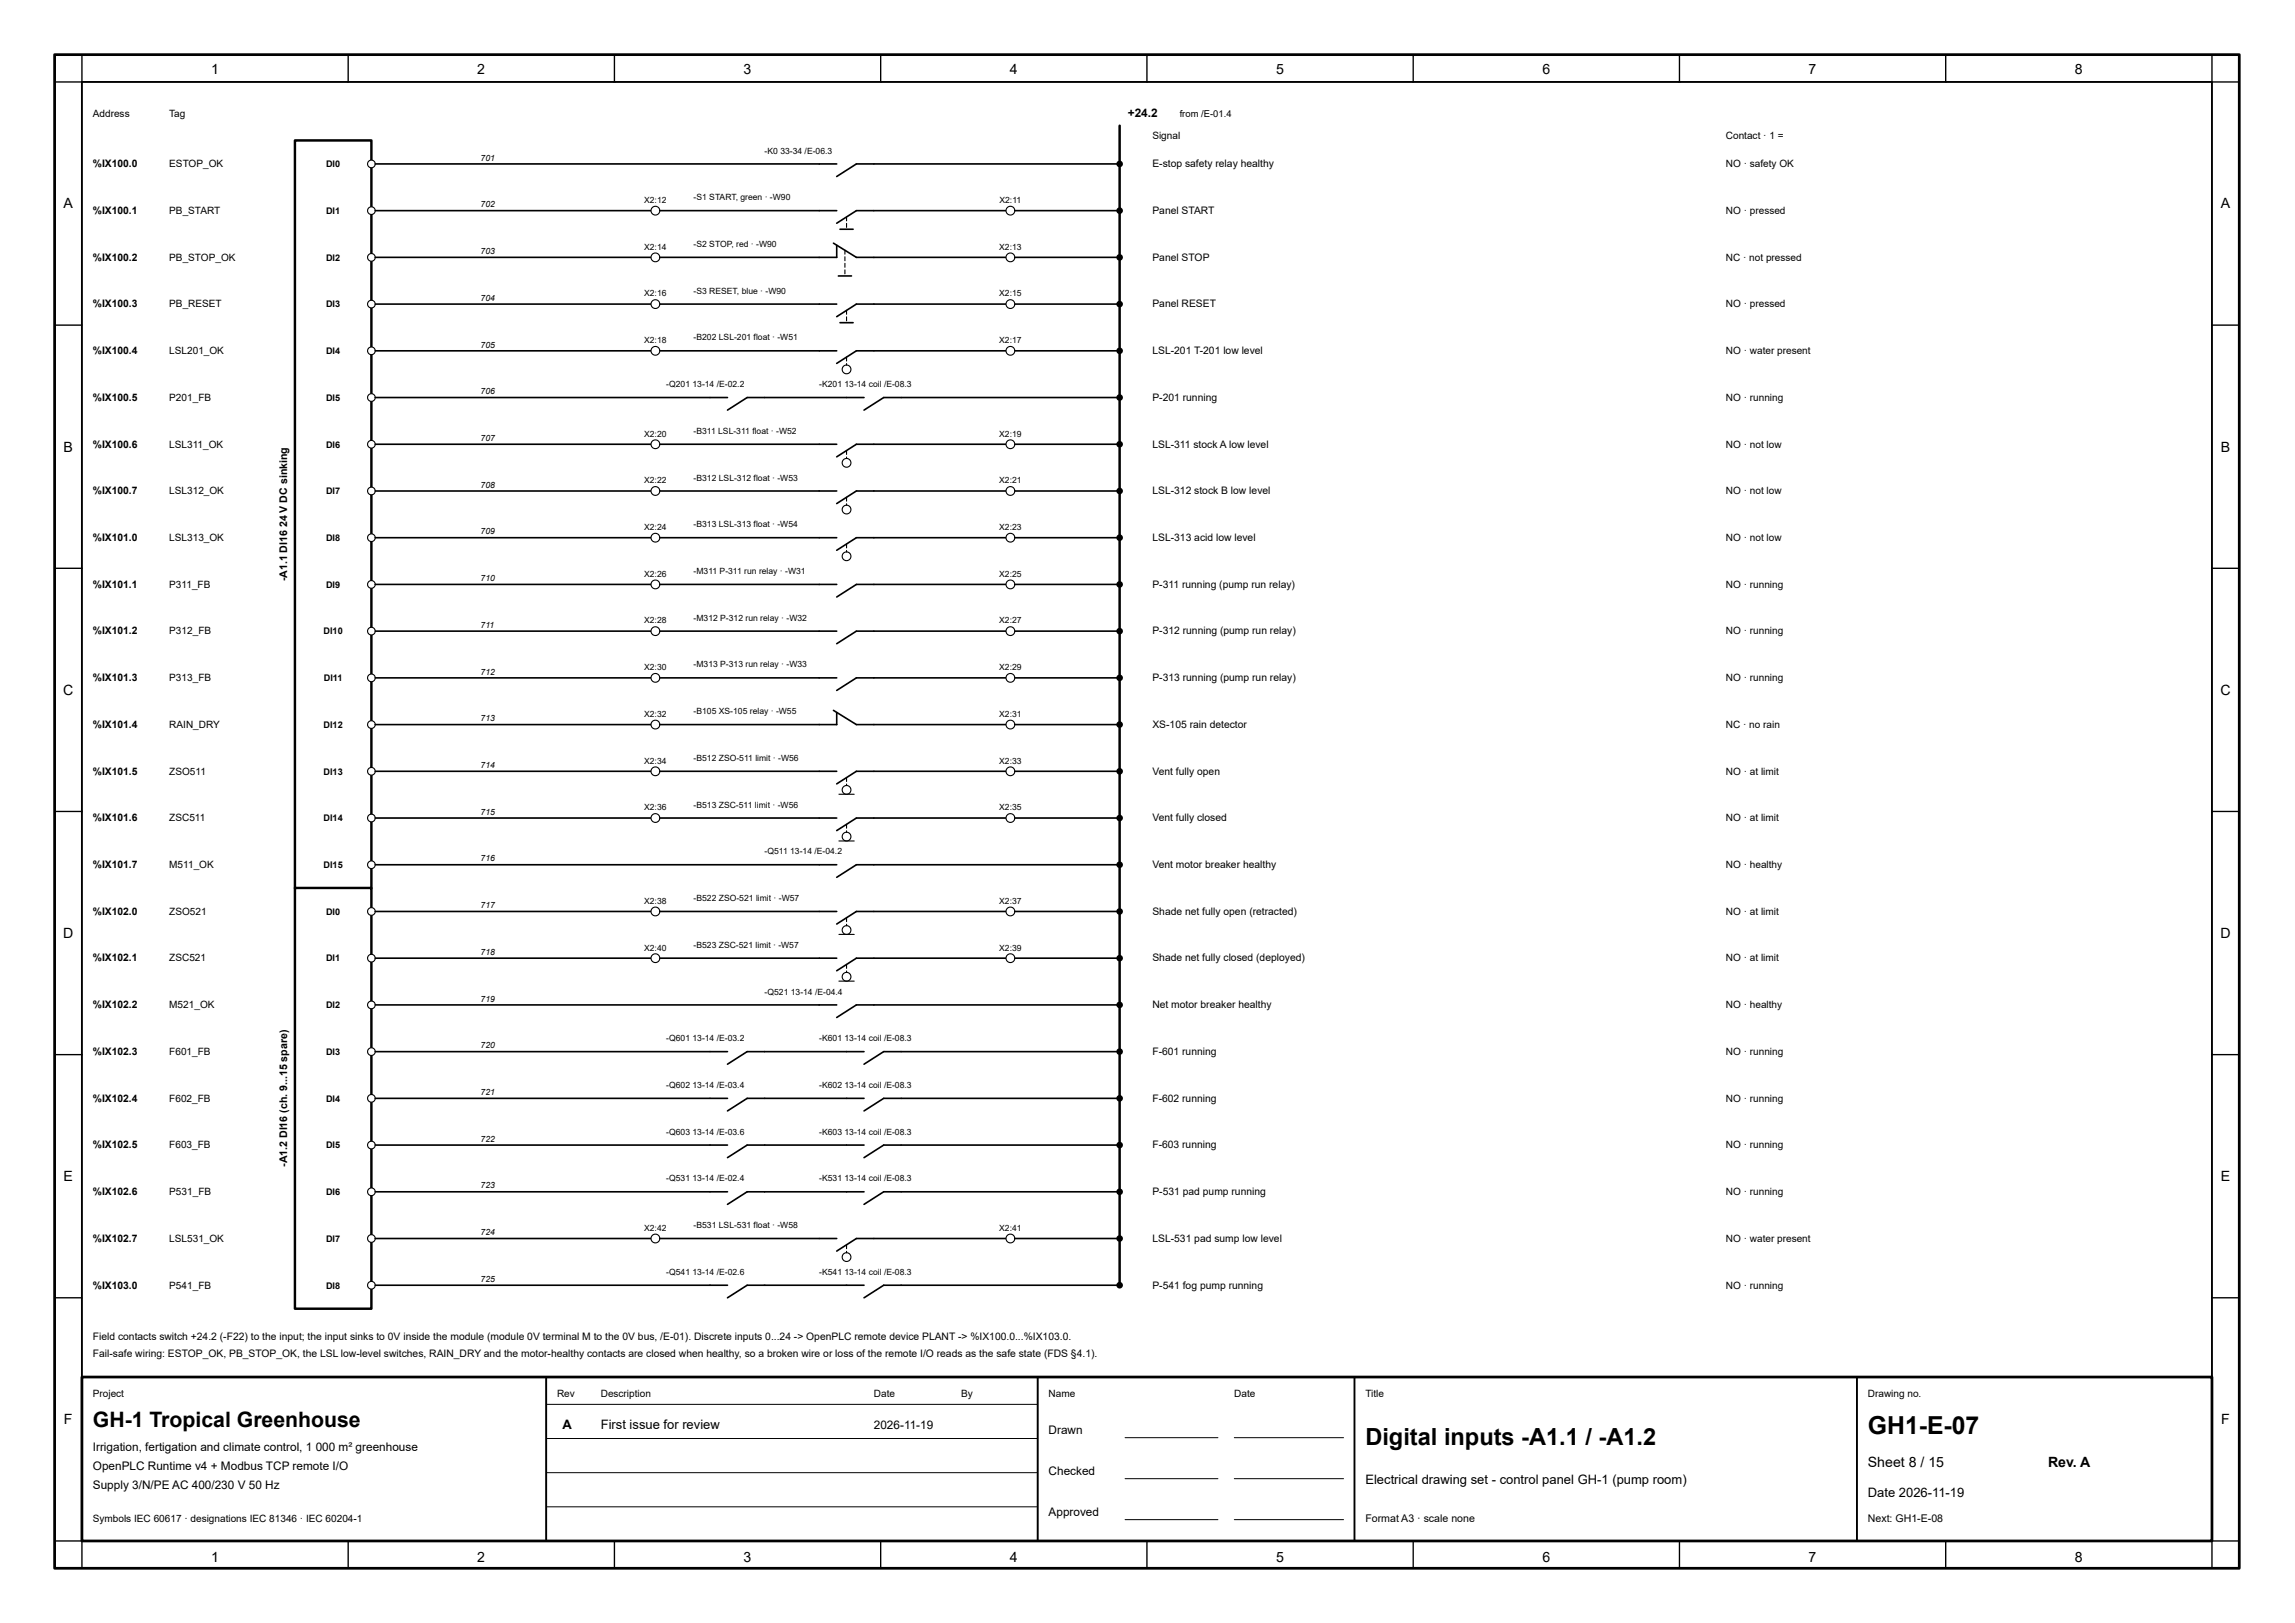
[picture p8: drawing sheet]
<svg xmlns="http://www.w3.org/2000/svg" width="420mm" height="297mm" viewBox="0 0 420 297" stroke-linecap="round" stroke-linejoin="round" font-family="sans-serif">
<defs><g id="words">
<text font-size="4.5" x="342" y="262.5">GH1-E-07</text>
<text font-size="4.3" x="250" y="264.5">Digital inputs -A1.1 / -A1.2</text>
<text font-size="3.9" x="17" y="261.2">GH-1 Tropical Greenhouse</text>
<g font-size="2.6">
<text x="38.7" y="13.6">1</text>
<text x="87.4" y="13.6">2</text>
<text x="136.2" y="13.6">3</text>
<text x="184.9" y="13.6">4</text>
<text x="233.7" y="13.6">5</text>
<text x="282.4" y="13.6">6</text>
<text x="331.2" y="13.6">7</text>
<text x="379.9" y="13.6">8</text>
<text x="11.6" y="38.2">A</text>
<text x="406.6" y="38.2">A</text>
<text x="11.6" y="82.6">B</text>
<text x="406.6" y="82.6">B</text>
<text x="11.6" y="127.1">C</text>
<text x="406.6" y="127.1">C</text>
<text x="11.6" y="171.6">D</text>
<text x="406.6" y="171.6">D</text>
<text x="11.6" y="216.1">E</text>
<text x="406.6" y="216.1">E</text>
<text x="11.7" y="260.6">F</text>
<text x="406.7" y="260.6">F</text>
<text x="342" y="268.5">Sheet 8 / 15</text>
<text x="375" y="268.5">Rev. A</text>
<text x="38.7" y="285.9">1</text>
<text x="87.4" y="285.9">2</text>
<text x="136.2" y="285.9">3</text>
<text x="184.9" y="285.9">4</text>
<text x="233.7" y="285.9">5</text>
<text x="282.4" y="285.9">6</text>
<text x="331.2" y="285.9">7</text>
<text x="379.9" y="285.9">8</text>
</g>
<g font-size="2.4">
<text x="103" y="261.6">A</text>
<text x="110" y="261.6">First issue for review</text>
<text x="250" y="271.5">Electrical drawing set - control panel GH-1 (pump room)</text>
<text x="342" y="274">Date 2026-11-19</text>
</g>
<g font-size="2.2">
<text x="206.5" y="21.4">+24.2</text>
<text x="160" y="261.6">2026-11-19</text>
<text x="192" y="262.5">Drawn</text>
<text x="17" y="265.6">Irrigation, fertigation and climate control, 1</text>
<text x="17" y="269">OpenPLC Runtime v4 + Modbus TCP remote I/O</text>
<text x="57.8" y="265.6">000 m² greenhouse</text>
<text x="192" y="270">Checked</text>
<text x="17" y="272.4">Supply 3/N/PE AC 400/230 V 50 Hz</text>
<text x="192" y="277.5">Approved</text>
</g>
<g font-size="1.9">
<text x="17" y="30.6">%IX100.0</text>
<text x="211" y="30.6">E-stop safety relay healthy</text>
<text x="17" y="39.1">%IX100.1</text>
<text x="211" y="39.1">Panel START</text>
<text x="17" y="47.7">%IX100.2</text>
<text x="211" y="47.7">Panel STOP</text>
<text x="17" y="56.2">%IX100.3</text>
<text x="211" y="56.2">Panel RESET</text>
<text x="17" y="64.8">%IX100.4</text>
<text x="211" y="64.8">LSL-201 T-201 low level</text>
<text x="17" y="73.3">%IX100.5</text>
<text x="211" y="73.3">P-201 running</text>
<text x="17" y="81.9">%IX100.6</text>
<text x="211" y="81.9">LSL-311 stock A low level</text>
<text x="17" y="90.4">%IX100.7</text>
<text x="211" y="90.4">LSL-312 stock B low level</text>
<text x="17" y="99">%IX101.0</text>
<text x="52.6" y="96.5" transform="rotate(-90 52.6 96.5)">24 V DC sinking</text>
<text x="211" y="99">LSL-313 acid low level</text>
<text x="17" y="107.5">%IX101.1</text>
<text x="52.6" y="106.4" transform="rotate(-90 52.6 106.4)">-A1.1 DI16</text>
<text x="211" y="107.5">P-311 running (pump run relay)</text>
<text x="17" y="116.1">%IX101.2</text>
<text x="211" y="116.1">P-312 running (pump run relay)</text>
<text x="17" y="124.6">%IX101.3</text>
<text x="211" y="124.6">P-313 running (pump run relay)</text>
<text x="17" y="133.2">%IX101.4</text>
<text x="211" y="133.2">XS-105 rain detector</text>
<text x="17" y="141.7">%IX101.5</text>
<text x="211" y="141.7">Vent fully open</text>
<text x="17" y="150.3">%IX101.6</text>
<text x="211" y="150.3">Vent fully closed</text>
<text x="17" y="158.8">%IX101.7</text>
<text x="211" y="158.8">Vent motor breaker healthy</text>
<text x="17" y="167.4">%IX102.0</text>
<text x="211" y="167.4">Shade net fully open (retracted)</text>
<text x="17" y="175.9">%IX102.1</text>
<text x="211" y="175.9">Shade net fully closed (deployed)</text>
<text x="17" y="184.5">%IX102.2</text>
<text x="211" y="184.5">Net motor breaker healthy</text>
<text x="17" y="193">%IX102.3</text>
<text x="211" y="193">F-601 running</text>
<text x="17" y="201.6">%IX102.4</text>
<text x="211" y="201.6">F-602 running</text>
<text x="17" y="210.1">%IX102.5</text>
<text x="52.6" y="213.6" transform="rotate(-90 52.6 213.6)">-A1.2 DI16 (ch. 9...15 spare)</text>
<text x="211" y="210.1">F-603 running</text>
<text x="17" y="218.7">%IX102.6</text>
<text x="211" y="218.7">P-531 pad pump running</text>
<text x="17" y="227.2">%IX102.7</text>
<text x="211" y="227.2">LSL-531 pad sump low level</text>
<text x="17" y="235.8">%IX103.0</text>
<text x="211" y="235.8">P-541 fog pump running</text>
<text x="17" y="245.2">Field contacts switch +24.2 (-F22) to the input; the input sinks to 0V inside the module (module 0V terminal M to the 0V bus, /E-01). Discrete inputs 0...24 -&gt; OpenPLC remote device PLANT -&gt; %IX100.0...%IX103.0.</text>
<text x="17" y="248.4">Fail-safe wiring: ESTOP_OK, PB_STOP_OK, the LSL low-level switches, RAIN_DRY and the motor-healthy contacts are closed when healthy, so a broken wire or loss of the remote I/O reads as the safe state (FDS §4.1).</text>
<text x="250" y="278.6">Format A3 · scale none</text>
<text x="342" y="278.6">Next: GH1-E-08</text>
</g>
<g font-size="1.8">
<text x="17" y="21.4">Address</text>
<text x="31" y="21.4">Tag</text>
<text x="211" y="25.5">Signal</text>
<text x="316" y="25.5">Contact · 1 =</text>
<text x="31" y="30.6">ESTOP_OK</text>
<text x="316" y="30.6">NO · safety OK</text>
<text x="31" y="39.1">PB_START</text>
<text x="316" y="39.1">NO · pressed</text>
<text x="31" y="47.7">PB_STOP_OK</text>
<text x="316" y="47.7">NC · not pressed</text>
<text x="31" y="56.2">PB_RESET</text>
<text x="316" y="56.2">NO · pressed</text>
<text x="31" y="64.8">LSL201_OK</text>
<text x="316" y="64.8">NO · water present</text>
<text x="31" y="73.3">P201_FB</text>
<text x="316" y="73.3">NO · running</text>
<text x="31" y="81.9">LSL311_OK</text>
<text x="316" y="81.9">NO · not low</text>
<text x="31" y="90.4">LSL312_OK</text>
<text x="316" y="90.4">NO · not low</text>
<text x="31" y="99">LSL313_OK</text>
<text x="316" y="99">NO · not low</text>
<text x="31" y="107.5">P311_FB</text>
<text x="316" y="107.5">NO · running</text>
<text x="31" y="116.1">P312_FB</text>
<text x="316" y="116.1">NO · running</text>
<text x="31" y="124.6">P313_FB</text>
<text x="316" y="124.6">NO · running</text>
<text x="31" y="133.2">RAIN_DRY</text>
<text x="316" y="133.2">NC · no rain</text>
<text x="31" y="141.7">ZSO511</text>
<text x="316" y="141.7">NO · at limit</text>
<text x="31" y="150.3">ZSC511</text>
<text x="316" y="150.3">NO · at limit</text>
<text x="31" y="158.8">M511_OK</text>
<text x="316" y="158.8">NO · healthy</text>
<text x="31" y="167.4">ZSO521</text>
<text x="316" y="167.4">NO · at limit</text>
<text x="31" y="175.9">ZSC521</text>
<text x="316" y="175.9">NO · at limit</text>
<text x="31" y="184.5">M521_OK</text>
<text x="316" y="184.5">NO · healthy</text>
<text x="31" y="193">F601_FB</text>
<text x="316" y="193">NO · running</text>
<text x="31" y="201.6">F602_FB</text>
<text x="316" y="201.6">NO · running</text>
<text x="31" y="210.1">F603_FB</text>
<text x="316" y="210.1">NO · running</text>
<text x="31" y="218.7">P531_FB</text>
<text x="316" y="218.7">NO · running</text>
<text x="31" y="227.2">LSL531_OK</text>
<text x="316" y="227.2">NO · water present</text>
<text x="31" y="235.8">P541_FB</text>
<text x="316" y="235.8">NO · running</text>
<text x="17" y="255.6">Project</text>
<text x="102" y="255.6">Rev</text>
<text x="110" y="255.6">Description</text>
<text x="160" y="255.6">Date</text>
<text x="176" y="255.6">By</text>
<text x="192" y="255.6">Name</text>
<text x="226" y="255.6">Date</text>
<text x="250" y="255.6">Title</text>
<text x="342" y="255.6">Drawing no.</text>
<text x="17" y="278.6">Symbols IEC 60617 · designations IEC 81346 · IEC 60204-1</text>
</g>
<g font-size="1.7">
<text x="216" y="21.4">from /E-01.4</text>
<text x="59.7" y="30.6">DI0</text>
<text x="59.7" y="39.1">DI1</text>
<text x="59.7" y="47.7">DI2</text>
<text x="59.7" y="56.2">DI3</text>
<text x="59.7" y="64.8">DI4</text>
<text x="59.7" y="73.3">DI5</text>
<text x="59.7" y="81.9">DI6</text>
<text x="59.7" y="90.4">DI7</text>
<text x="59.7" y="99">DI8</text>
<text x="59.7" y="107.5">DI9</text>
<text x="59.2" y="116.1">DI10</text>
<text x="59.3" y="124.6">DI11</text>
<text x="59.2" y="133.2">DI12</text>
<text x="59.2" y="141.7">DI13</text>
<text x="59.2" y="150.3">DI14</text>
<text x="59.2" y="158.8">DI15</text>
<text x="59.7" y="167.4">DI0</text>
<text x="59.7" y="175.9">DI1</text>
<text x="59.7" y="184.5">DI2</text>
<text x="59.7" y="193">DI3</text>
<text x="59.7" y="201.6">DI4</text>
<text x="59.7" y="210.1">DI5</text>
<text x="59.7" y="218.7">DI6</text>
<text x="59.7" y="227.2">DI7</text>
<text x="59.7" y="235.8">DI8</text>
</g>
<g font-size="1.6">
<text x="88" y="29.4">701</text>
<text x="140" y="28.1">-K0</text>
<text x="142.9" y="28.1">33-34 /E-06.3</text>
<text x="88" y="37.9">702</text>
<text x="117.9" y="37.1">X2:12</text>
<text x="127" y="36.6">-S1 START, green · -W90</text>
<text x="183" y="37.1">X2:11</text>
<text x="88" y="46.5">703</text>
<text x="117.9" y="45.7">X2:14</text>
<text x="127" y="45.2">-S2 STOP, red · -W90</text>
<text x="182.9" y="45.7">X2:13</text>
<text x="127" y="53.7">-S3 RESET, blue · -W90</text>
<text x="88" y="55">704</text>
<text x="117.9" y="54.2">X2:16</text>
<text x="182.9" y="54.2">X2:15</text>
<text x="88" y="63.6">705</text>
<text x="117.9" y="62.8">X2:18</text>
<text x="127" y="62.3">-B202 LSL-201 float · -W51</text>
<text x="182.9" y="62.8">X2:17</text>
<text x="122" y="70.8">-Q201</text>
<text x="126.8" y="70.8">13-14 /E-02.2</text>
<text x="150" y="70.8">-K201</text>
<text x="154.6" y="70.8">13-14 coil /E-08.3</text>
<text x="88" y="72.1">706</text>
<text x="88" y="80.7">707</text>
<text x="117.9" y="79.9">X2:20</text>
<text x="127" y="79.4">-B311 LSL-311 float · -W52</text>
<text x="182.9" y="79.9">X2:19</text>
<text x="88" y="89.2">708</text>
<text x="117.9" y="88.4">X2:22</text>
<text x="127" y="87.9">-B312 LSL-312 float · -W53</text>
<text x="182.9" y="88.4">X2:21</text>
<text x="88" y="97.8">709</text>
<text x="117.9" y="97">X2:24</text>
<text x="127" y="96.5">-B313 LSL-313 float · -W54</text>
<text x="182.9" y="97">X2:23</text>
<text x="88" y="106.3">710</text>
<text x="117.9" y="105.5">X2:26</text>
<text x="127" y="105">-M311 P-311 run relay · -W31</text>
<text x="182.9" y="105.5">X2:25</text>
<text x="127" y="113.6">-M312 P-312 run relay · -W32</text>
<text x="88" y="114.9">711</text>
<text x="117.9" y="114.1">X2:28</text>
<text x="182.9" y="114.1">X2:27</text>
<text x="88" y="123.4">712</text>
<text x="117.9" y="122.6">X2:30</text>
<text x="127" y="122.1">-M313 P-313 run relay · -W33</text>
<text x="182.9" y="122.6">X2:29</text>
<text x="88" y="132">713</text>
<text x="117.9" y="131.2">X2:32</text>
<text x="127" y="130.7">-B105 XS-105 relay · -W55</text>
<text x="182.9" y="131.2">X2:31</text>
<text x="88" y="140.5">714</text>
<text x="117.9" y="139.7">X2:34</text>
<text x="127" y="139.2">-B512 ZSO-511 limit · -W56</text>
<text x="182.9" y="139.7">X2:33</text>
<text x="88" y="149.1">715</text>
<text x="117.9" y="148.3">X2:36</text>
<text x="127" y="147.8">-B513 ZSC-511 limit · -W56</text>
<text x="182.9" y="148.3">X2:35</text>
<text x="88" y="157.6">716</text>
<text x="140" y="156.3">-Q511</text>
<text x="144.7" y="156.3">13-14 /E-04.2</text>
<text x="88" y="166.2">717</text>
<text x="117.9" y="165.4">X2:38</text>
<text x="127" y="164.9">-B522 ZSO-521 limit · -W57</text>
<text x="182.9" y="165.4">X2:37</text>
<text x="117.9" y="173.9">X2:40</text>
<text x="127" y="173.4">-B523 ZSC-521 limit · -W57</text>
<text x="182.9" y="173.9">X2:39</text>
<text x="88" y="174.7">718</text>
<text x="88" y="183.3">719</text>
<text x="140" y="182">-Q521</text>
<text x="144.8" y="182">13-14 /E-04.4</text>
<text x="88" y="191.8">720</text>
<text x="122" y="190.5">-Q601</text>
<text x="126.8" y="190.5">13-14 /E-03.2</text>
<text x="150" y="190.5">-K601</text>
<text x="154.6" y="190.5">13-14 coil /E-08.3</text>
<text x="88" y="200.4">721</text>
<text x="122" y="199.1">-Q602</text>
<text x="126.8" y="199.1">13-14 /E-03.4</text>
<text x="150" y="199.1">-K602</text>
<text x="154.6" y="199.1">13-14 coil /E-08.3</text>
<text x="88" y="208.9">722</text>
<text x="122" y="207.6">-Q603</text>
<text x="126.8" y="207.6">13-14 /E-03.6</text>
<text x="150" y="207.6">-K603</text>
<text x="154.6" y="207.6">13-14 coil /E-08.3</text>
<text x="88" y="217.5">723</text>
<text x="122" y="216.2">-Q531</text>
<text x="126.8" y="216.2">13-14 /E-02.4</text>
<text x="150" y="216.2">-K531</text>
<text x="154.6" y="216.2">13-14 coil /E-08.3</text>
<text x="88" y="226">724</text>
<text x="117.9" y="225.2">X2:42</text>
<text x="127" y="224.7">-B531 LSL-531 float · -W58</text>
<text x="182.9" y="225.2">X2:41</text>
<text x="122" y="233.3">-Q541</text>
<text x="126.8" y="233.3">13-14 /E-02.6</text>
<text x="150" y="233.3">-K541</text>
<text x="154.6" y="233.3">13-14 coil /E-08.3</text>
<text x="88" y="234.6">725</text>
</g>
</g></defs>
<path d="M205 23v212.2" fill="none" stroke="#000" stroke-width=".45"/>
<path d="M54 25.7h14v136.8h-14z" fill="#fff"/>
<path d="M54 25.7h14v136.8h-14z" fill="none" stroke="#000" stroke-width=".45"/>
<path d="M54 162.5h14v77h-14z" fill="#fff"/>
<path d="M54 162.5h14v77h-14z" fill="none" stroke="#000" stroke-width=".45"/>
<circle cx="68" cy="30" r=".7" fill="#fff"/>
<circle cx="68" cy="30" r=".7" fill="none" stroke="#000" stroke-width=".2"/>
<path d="M68.7 30h84.5M205 30h-48.2l-3.6 2.3" fill="none" stroke="#000" stroke-width=".3"/>
<circle cx="205" cy="30" r=".6" fill="#000"/>
<circle cx="68" cy="38.6" r=".7" fill="#fff"/>
<circle cx="68" cy="38.6" r=".7" fill="none" stroke="#000" stroke-width=".2"/>
<path d="M68.7 38.6h50.5" fill="none" stroke="#000" stroke-width=".3"/>
<circle cx="120" cy="38.6" r=".8" fill="#fff"/>
<circle cx="120" cy="38.6" r=".8" fill="none" stroke="#000" stroke-width=".2"/>
<path d="M120.8 38.6h32.4M184.2 38.6h-27.4l-3.6 2.3M153.8 42h2.4" fill="none" stroke="#000" stroke-width=".3"/>
<path d="M154.9 39.6l.2 .1-.1 .8-.1-.1zM154.9 40.8l.2 .1-.1 .8-.1-.1z" fill="#000"/>
<circle cx="185" cy="38.6" r=".8" fill="#fff"/>
<circle cx="185" cy="38.6" r=".8" fill="none" stroke="#000" stroke-width=".2"/>
<path d="M185.8 38.6h19.2" fill="none" stroke="#000" stroke-width=".3"/>
<circle cx="205" cy="38.6" r=".6" fill="#000"/>
<circle cx="68" cy="47.1" r=".7" fill="#fff"/>
<circle cx="68" cy="47.1" r=".7" fill="none" stroke="#000" stroke-width=".2"/>
<path d="M68.7 47.1h50.5" fill="none" stroke="#000" stroke-width=".3"/>
<circle cx="120" cy="47.1" r=".8" fill="#fff"/>
<circle cx="120" cy="47.1" r=".8" fill="none" stroke="#000" stroke-width=".2"/>
<path d="M152.6 44.5l4.2 2.6h27.4M153.2 44.9v2.2h-32.4M153.5 50.5h2.4" fill="none" stroke="#000" stroke-width=".3"/>
<path d="M154.6 45.7l.2 .1-.1 .8-.1-.1zM154.6 46.9l.2 .1-.1 .8-.1-.1zM154.6 48.1l.2 .1-.1 .8-.1-.1zM154.6 49.3l.2 .1-.1 .8-.1-.1z" fill="#000"/>
<circle cx="185" cy="47.1" r=".8" fill="#fff"/>
<circle cx="185" cy="47.1" r=".8" fill="none" stroke="#000" stroke-width=".2"/>
<path d="M185.8 47.1h19.2" fill="none" stroke="#000" stroke-width=".3"/>
<circle cx="205" cy="47.1" r=".6" fill="#000"/>
<circle cx="68" cy="55.7" r=".7" fill="#fff"/>
<circle cx="68" cy="55.7" r=".7" fill="none" stroke="#000" stroke-width=".2"/>
<path d="M68.7 55.7h50.5" fill="none" stroke="#000" stroke-width=".3"/>
<circle cx="120" cy="55.7" r=".8" fill="#fff"/>
<circle cx="120" cy="55.7" r=".8" fill="none" stroke="#000" stroke-width=".2"/>
<path d="M120.8 55.7h32.4M153.8 59.1h2.4M184.2 55.7h-27.4l-3.6 2.3" fill="none" stroke="#000" stroke-width=".3"/>
<path d="M154.9 56.7l.2 .1-.1 .8-.1-.1zM154.9 57.9l.2 .1-.1 .8-.1-.1z" fill="#000"/>
<circle cx="185" cy="55.7" r=".8" fill="#fff"/>
<circle cx="185" cy="55.7" r=".8" fill="none" stroke="#000" stroke-width=".2"/>
<path d="M185.8 55.7h19.2" fill="none" stroke="#000" stroke-width=".3"/>
<circle cx="205" cy="55.7" r=".6" fill="#000"/>
<circle cx="68" cy="64.2" r=".7" fill="#fff"/>
<circle cx="68" cy="64.2" r=".7" fill="none" stroke="#000" stroke-width=".2"/>
<path d="M68.7 64.2h50.5" fill="none" stroke="#000" stroke-width=".3"/>
<circle cx="120" cy="64.2" r=".8" fill="#fff"/>
<g fill="none" stroke="#000" stroke-width=".2">
<circle cx="120" cy="64.2" r=".8"/>
<circle cx="155" cy="67.6" r=".8"/>
</g>
<path d="M120.8 64.2h32.4M184.2 64.2h-27.4l-3.6 2.3" fill="none" stroke="#000" stroke-width=".3"/>
<path d="M154.9 65.3l.2 .1-.1 .8-.1-.1zM154.9 66.5h.2l-.1 .4-.1-.1z" fill="#000"/>
<circle cx="185" cy="64.2" r=".8" fill="#fff"/>
<circle cx="185" cy="64.2" r=".8" fill="none" stroke="#000" stroke-width=".2"/>
<path d="M185.8 64.2h19.2" fill="none" stroke="#000" stroke-width=".3"/>
<circle cx="205" cy="64.2" r=".6" fill="#000"/>
<circle cx="68" cy="72.7" r=".7" fill="#fff"/>
<circle cx="68" cy="72.7" r=".7" fill="none" stroke="#000" stroke-width=".2"/>
<path d="M68.7 72.7h64.5M158.2 72.7h-21.4l-3.6 2.3M205 72.7h-43.2l-3.6 2.3" fill="none" stroke="#000" stroke-width=".3"/>
<circle cx="205" cy="72.7" r=".6" fill="#000"/>
<circle cx="68" cy="81.3" r=".7" fill="#fff"/>
<circle cx="68" cy="81.3" r=".7" fill="none" stroke="#000" stroke-width=".2"/>
<path d="M68.7 81.3h50.5" fill="none" stroke="#000" stroke-width=".3"/>
<circle cx="120" cy="81.3" r=".8" fill="#fff"/>
<g fill="none" stroke="#000" stroke-width=".2">
<circle cx="120" cy="81.3" r=".8"/>
<circle cx="155" cy="84.7" r=".8"/>
</g>
<path d="M120.8 81.3h32.4M184.2 81.3h-27.4l-3.6 2.3" fill="none" stroke="#000" stroke-width=".3"/>
<path d="M154.9 82.4h.2l-.1 .8-.1-.1zM154.9 83.6h.2l-.1 .4-.1-.1z" fill="#000"/>
<circle cx="185" cy="81.3" r=".8" fill="#fff"/>
<circle cx="185" cy="81.3" r=".8" fill="none" stroke="#000" stroke-width=".2"/>
<path d="M185.8 81.3h19.2" fill="none" stroke="#000" stroke-width=".3"/>
<circle cx="205" cy="81.3" r=".6" fill="#000"/>
<circle cx="68" cy="89.8" r=".7" fill="#fff"/>
<circle cx="68" cy="89.8" r=".7" fill="none" stroke="#000" stroke-width=".2"/>
<path d="M68.7 89.8h50.5" fill="none" stroke="#000" stroke-width=".3"/>
<circle cx="120" cy="89.8" r=".8" fill="#fff"/>
<g fill="none" stroke="#000" stroke-width=".2">
<circle cx="120" cy="89.8" r=".8"/>
<circle cx="155" cy="93.2" r=".8"/>
</g>
<path d="M120.8 89.8h32.4M184.2 89.8h-27.4l-3.6 2.3" fill="none" stroke="#000" stroke-width=".3"/>
<path d="M154.9 90.9l.2 .1-.1 .8-.1-.1zM154.9 92.1l.2 .1-.1 .3h-.1z" fill="#000"/>
<circle cx="185" cy="89.8" r=".8" fill="#fff"/>
<circle cx="185" cy="89.8" r=".8" fill="none" stroke="#000" stroke-width=".2"/>
<path d="M185.8 89.8h19.2" fill="none" stroke="#000" stroke-width=".3"/>
<circle cx="205" cy="89.8" r=".6" fill="#000"/>
<circle cx="68" cy="98.4" r=".7" fill="#fff"/>
<circle cx="68" cy="98.4" r=".7" fill="none" stroke="#000" stroke-width=".2"/>
<path d="M68.7 98.4h50.5" fill="none" stroke="#000" stroke-width=".3"/>
<circle cx="120" cy="98.4" r=".8" fill="#fff"/>
<g fill="none" stroke="#000" stroke-width=".2">
<circle cx="120" cy="98.4" r=".8"/>
<circle cx="155" cy="101.8" r=".8"/>
</g>
<path d="M120.8 98.4h32.4M184.2 98.4h-27.4l-3.6 2.3" fill="none" stroke="#000" stroke-width=".3"/>
<path d="M154.9 99.5h.2l-.1 .8-.1-.1zM154.9 100.7h.2l-.1 .4-.1-.1z" fill="#000"/>
<circle cx="185" cy="98.4" r=".8" fill="#fff"/>
<circle cx="185" cy="98.4" r=".8" fill="none" stroke="#000" stroke-width=".2"/>
<path d="M185.8 98.4h19.2" fill="none" stroke="#000" stroke-width=".3"/>
<circle cx="205" cy="98.4" r=".6" fill="#000"/>
<circle cx="68" cy="106.9" r=".7" fill="#fff"/>
<circle cx="68" cy="106.9" r=".7" fill="none" stroke="#000" stroke-width=".2"/>
<path d="M68.7 106.9h50.5" fill="none" stroke="#000" stroke-width=".3"/>
<circle cx="120" cy="106.9" r=".8" fill="#fff"/>
<circle cx="120" cy="106.9" r=".8" fill="none" stroke="#000" stroke-width=".2"/>
<path d="M120.8 106.9h32.4M184.2 106.9h-27.4l-3.6 2.3" fill="none" stroke="#000" stroke-width=".3"/>
<circle cx="185" cy="106.9" r=".8" fill="#fff"/>
<circle cx="185" cy="106.9" r=".8" fill="none" stroke="#000" stroke-width=".2"/>
<path d="M185.8 106.9h19.2" fill="none" stroke="#000" stroke-width=".3"/>
<circle cx="205" cy="106.9" r=".6" fill="#000"/>
<circle cx="68" cy="115.5" r=".7" fill="#fff"/>
<circle cx="68" cy="115.5" r=".7" fill="none" stroke="#000" stroke-width=".2"/>
<path d="M68.7 115.5h50.5" fill="none" stroke="#000" stroke-width=".3"/>
<circle cx="120" cy="115.5" r=".8" fill="#fff"/>
<circle cx="120" cy="115.5" r=".8" fill="none" stroke="#000" stroke-width=".2"/>
<path d="M120.8 115.5h32.4M184.2 115.5h-27.4l-3.6 2.3" fill="none" stroke="#000" stroke-width=".3"/>
<circle cx="185" cy="115.5" r=".8" fill="#fff"/>
<circle cx="185" cy="115.5" r=".8" fill="none" stroke="#000" stroke-width=".2"/>
<path d="M185.8 115.5h19.2" fill="none" stroke="#000" stroke-width=".3"/>
<circle cx="205" cy="115.5" r=".6" fill="#000"/>
<circle cx="68" cy="124" r=".7" fill="#fff"/>
<circle cx="68" cy="124" r=".7" fill="none" stroke="#000" stroke-width=".2"/>
<path d="M68.7 124h50.5" fill="none" stroke="#000" stroke-width=".3"/>
<circle cx="120" cy="124" r=".8" fill="#fff"/>
<circle cx="120" cy="124" r=".8" fill="none" stroke="#000" stroke-width=".2"/>
<path d="M120.8 124h32.4M184.2 124h-27.4l-3.6 2.3" fill="none" stroke="#000" stroke-width=".3"/>
<circle cx="185" cy="124" r=".8" fill="#fff"/>
<circle cx="185" cy="124" r=".8" fill="none" stroke="#000" stroke-width=".2"/>
<path d="M185.8 124h19.2" fill="none" stroke="#000" stroke-width=".3"/>
<circle cx="205" cy="124" r=".6" fill="#000"/>
<circle cx="68" cy="132.6" r=".7" fill="#fff"/>
<circle cx="68" cy="132.6" r=".7" fill="none" stroke="#000" stroke-width=".2"/>
<path d="M68.7 132.6h50.5" fill="none" stroke="#000" stroke-width=".3"/>
<circle cx="120" cy="132.6" r=".8" fill="#fff"/>
<circle cx="120" cy="132.6" r=".8" fill="none" stroke="#000" stroke-width=".2"/>
<path d="M152.6 130l4.2 2.6h27.4M153.2 130.4v2.2h-32.4" fill="none" stroke="#000" stroke-width=".3"/>
<circle cx="185" cy="132.6" r=".8" fill="#fff"/>
<circle cx="185" cy="132.6" r=".8" fill="none" stroke="#000" stroke-width=".2"/>
<path d="M185.8 132.6h19.2" fill="none" stroke="#000" stroke-width=".3"/>
<circle cx="205" cy="132.6" r=".6" fill="#000"/>
<circle cx="68" cy="141.1" r=".7" fill="#fff"/>
<circle cx="68" cy="141.1" r=".7" fill="none" stroke="#000" stroke-width=".2"/>
<path d="M68.7 141.1h50.5" fill="none" stroke="#000" stroke-width=".3"/>
<circle cx="120" cy="141.1" r=".8" fill="#fff"/>
<g fill="none" stroke="#000" stroke-width=".2">
<path d="M153.6 145.3h2.8"/>
<circle cx="120" cy="141.1" r=".8"/>
<circle cx="155" cy="144.5" r=".8"/>
</g>
<path d="M120.8 141.1h32.4M184.2 141.1h-27.4l-3.6 2.3" fill="none" stroke="#000" stroke-width=".3"/>
<path d="M154.9 142.2l.2 .1-.1 .8-.1-.1zM154.9 143.4l.2 .1-.1 .3h-.1z" fill="#000"/>
<circle cx="185" cy="141.1" r=".8" fill="#fff"/>
<circle cx="185" cy="141.1" r=".8" fill="none" stroke="#000" stroke-width=".2"/>
<path d="M185.8 141.1h19.2" fill="none" stroke="#000" stroke-width=".3"/>
<circle cx="205" cy="141.1" r=".6" fill="#000"/>
<circle cx="68" cy="149.7" r=".7" fill="#fff"/>
<circle cx="68" cy="149.7" r=".7" fill="none" stroke="#000" stroke-width=".2"/>
<path d="M68.7 149.7h50.5" fill="none" stroke="#000" stroke-width=".3"/>
<circle cx="120" cy="149.7" r=".8" fill="#fff"/>
<g fill="none" stroke="#000" stroke-width=".2">
<path d="M153.6 153.9h2.8"/>
<circle cx="120" cy="149.7" r=".8"/>
<circle cx="155" cy="153.1" r=".8"/>
</g>
<path d="M120.8 149.7h32.4M184.2 149.7h-27.4l-3.6 2.3" fill="none" stroke="#000" stroke-width=".3"/>
<path d="M154.9 150.8h.2l-.1 .8-.1-.1zM154.9 152h.2l-.1 .4-.1-.1z" fill="#000"/>
<circle cx="185" cy="149.7" r=".8" fill="#fff"/>
<circle cx="185" cy="149.7" r=".8" fill="none" stroke="#000" stroke-width=".2"/>
<path d="M185.8 149.7h19.2" fill="none" stroke="#000" stroke-width=".3"/>
<circle cx="205" cy="149.7" r=".6" fill="#000"/>
<circle cx="68" cy="158.2" r=".7" fill="#fff"/>
<circle cx="68" cy="158.2" r=".7" fill="none" stroke="#000" stroke-width=".2"/>
<path d="M68.7 158.2h84.5M205 158.2h-48.2l-3.6 2.3" fill="none" stroke="#000" stroke-width=".3"/>
<circle cx="205" cy="158.2" r=".6" fill="#000"/>
<circle cx="68" cy="166.8" r=".7" fill="#fff"/>
<circle cx="68" cy="166.8" r=".7" fill="none" stroke="#000" stroke-width=".2"/>
<path d="M68.7 166.8h50.5" fill="none" stroke="#000" stroke-width=".3"/>
<circle cx="120" cy="166.8" r=".8" fill="#fff"/>
<g fill="none" stroke="#000" stroke-width=".2">
<path d="M153.6 171h2.8"/>
<circle cx="120" cy="166.8" r=".8"/>
<circle cx="155" cy="170.2" r=".8"/>
</g>
<path d="M120.8 166.8h32.4M184.2 166.8h-27.4l-3.6 2.3" fill="none" stroke="#000" stroke-width=".3"/>
<path d="M154.9 167.9h.2l-.1 .8-.1-.1zM154.9 169.1h.2l-.1 .4-.1-.1z" fill="#000"/>
<circle cx="185" cy="166.8" r=".8" fill="#fff"/>
<circle cx="185" cy="166.8" r=".8" fill="none" stroke="#000" stroke-width=".2"/>
<path d="M185.8 166.8h19.2" fill="none" stroke="#000" stroke-width=".3"/>
<circle cx="205" cy="166.8" r=".6" fill="#000"/>
<circle cx="68" cy="175.3" r=".7" fill="#fff"/>
<circle cx="68" cy="175.3" r=".7" fill="none" stroke="#000" stroke-width=".2"/>
<path d="M68.7 175.3h50.5" fill="none" stroke="#000" stroke-width=".3"/>
<circle cx="120" cy="175.3" r=".8" fill="#fff"/>
<g fill="none" stroke="#000" stroke-width=".2">
<path d="M153.6 179.5h2.8"/>
<circle cx="120" cy="175.3" r=".8"/>
<circle cx="155" cy="178.7" r=".8"/>
</g>
<path d="M120.8 175.3h32.4M184.2 175.3h-27.4l-3.6 2.3" fill="none" stroke="#000" stroke-width=".3"/>
<path d="M154.9 176.4l.2 .1-.1 .8-.1-.1zM154.9 177.6l.2 .1-.1 .3h-.1z" fill="#000"/>
<circle cx="185" cy="175.3" r=".8" fill="#fff"/>
<circle cx="185" cy="175.3" r=".8" fill="none" stroke="#000" stroke-width=".2"/>
<path d="M185.8 175.3h19.2" fill="none" stroke="#000" stroke-width=".3"/>
<circle cx="205" cy="175.3" r=".6" fill="#000"/>
<circle cx="68" cy="183.9" r=".7" fill="#fff"/>
<circle cx="68" cy="183.9" r=".7" fill="none" stroke="#000" stroke-width=".2"/>
<path d="M68.7 183.9h84.5M205 183.9h-48.2l-3.6 2.3" fill="none" stroke="#000" stroke-width=".3"/>
<circle cx="205" cy="183.9" r=".6" fill="#000"/>
<circle cx="68" cy="192.4" r=".7" fill="#fff"/>
<circle cx="68" cy="192.4" r=".7" fill="none" stroke="#000" stroke-width=".2"/>
<path d="M68.7 192.4h64.5M158.2 192.4h-21.4l-3.6 2.3M205 192.4h-43.2l-3.6 2.3" fill="none" stroke="#000" stroke-width=".3"/>
<circle cx="205" cy="192.4" r=".6" fill="#000"/>
<circle cx="68" cy="201" r=".7" fill="#fff"/>
<circle cx="68" cy="201" r=".7" fill="none" stroke="#000" stroke-width=".2"/>
<path d="M68.7 201h64.5M158.2 201h-21.4l-3.6 2.3M205 201h-43.2l-3.6 2.3" fill="none" stroke="#000" stroke-width=".3"/>
<circle cx="205" cy="201" r=".6" fill="#000"/>
<circle cx="68" cy="209.5" r=".7" fill="#fff"/>
<circle cx="68" cy="209.5" r=".7" fill="none" stroke="#000" stroke-width=".2"/>
<path d="M68.7 209.5h64.5M158.2 209.5h-21.4l-3.6 2.3M205 209.5h-43.2l-3.6 2.3" fill="none" stroke="#000" stroke-width=".3"/>
<circle cx="205" cy="209.5" r=".6" fill="#000"/>
<circle cx="68" cy="218.1" r=".7" fill="#fff"/>
<circle cx="68" cy="218.1" r=".7" fill="none" stroke="#000" stroke-width=".2"/>
<path d="M68.7 218.1h64.5M158.2 218.1h-21.4l-3.6 2.3M205 218.1h-43.2l-3.6 2.3" fill="none" stroke="#000" stroke-width=".3"/>
<circle cx="205" cy="218.1" r=".6" fill="#000"/>
<circle cx="68" cy="226.6" r=".7" fill="#fff"/>
<circle cx="68" cy="226.6" r=".7" fill="none" stroke="#000" stroke-width=".2"/>
<path d="M68.7 226.6h50.5" fill="none" stroke="#000" stroke-width=".3"/>
<circle cx="120" cy="226.6" r=".8" fill="#fff"/>
<g fill="none" stroke="#000" stroke-width=".2">
<circle cx="120" cy="226.6" r=".8"/>
<circle cx="155" cy="230" r=".8"/>
</g>
<path d="M120.8 226.6h32.4M184.2 226.6h-27.4l-3.6 2.3" fill="none" stroke="#000" stroke-width=".3"/>
<path d="M154.9 227.7l.2 .1-.1 .8-.1-.1zM154.9 228.9l.2 .1-.1 .3h-.1z" fill="#000"/>
<circle cx="185" cy="226.6" r=".8" fill="#fff"/>
<circle cx="185" cy="226.6" r=".8" fill="none" stroke="#000" stroke-width=".2"/>
<path d="M185.8 226.6h19.2" fill="none" stroke="#000" stroke-width=".3"/>
<circle cx="205" cy="226.6" r=".6" fill="#000"/>
<circle cx="68" cy="235.2" r=".7" fill="#fff"/>
<circle cx="68" cy="235.2" r=".7" fill="none" stroke="#000" stroke-width=".2"/>
<path d="M68.7 235.2h64.5M158.2 235.2h-21.4l-3.6 2.3M205 235.2h-43.2l-3.6 2.3" fill="none" stroke="#000" stroke-width=".3"/>
<circle cx="205" cy="235.2" r=".6" fill="#000"/>
<path d="M10 10h400v277h-400z" fill="none" stroke="#000" stroke-width=".5"/>
<path d="M15 15h390v267h-390z" fill="none" stroke="#000" stroke-width=".35"/>
<g fill="none" stroke="#000" stroke-width=".25">
<path d="M15 10v5h-5M63.7 10v5M112.5 10v5M161.2 10v5M210 10v5M258.7 10v5M307.5 10v5M356.2 10v5M405 10v5h5M10 59.5h5M405 59.5h5M10 104h5"/>
<path d="M405 104h5M10 148.5h5M405 148.5h5M10 193h5M405 193h5M10 237.5h5M405 237.5h5M10 282h5v5M63.7 282v5M112.5 282v5M161.2 282v5M210 282v5"/>
<path d="M258.7 282v5M307.5 282v5M356.2 282v5M410 282h-5v5"/>
</g>
<path d="M15 252h390v30h-390z" fill="#fff"/>
<path d="M15 252h390v30h-390z" fill="none" stroke="#000" stroke-width=".5"/>
<path d="M100 252v30M190 252v30M248 252v30M340 252v30" fill="none" stroke="#000" stroke-width=".35"/>
<path d="M100 257h90M100 263.2h90M100 269.5h90M100 275.7h90M206 263.1h17M206 270.6h17M206 278.1h17M226 263.1h20M226 270.6h20M226 278.1h20" fill="none" stroke="#000" stroke-width=".18"/>
<use href="#words"/>
</svg>
